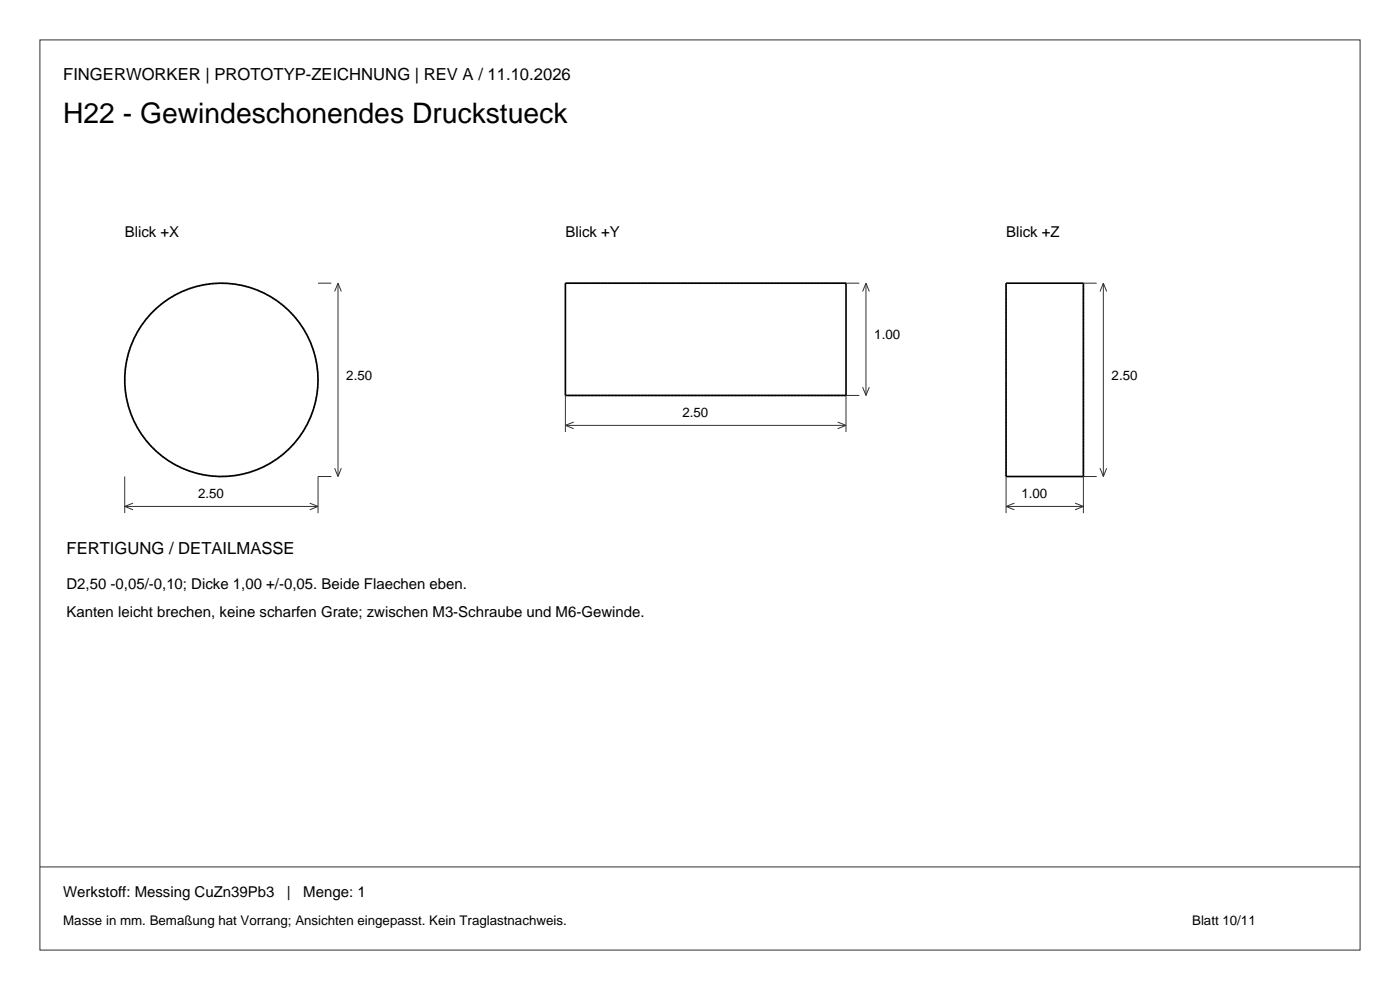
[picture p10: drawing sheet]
<svg xmlns="http://www.w3.org/2000/svg" width="297mm" height="210mm" viewBox="0 0 297 210" stroke-linecap="round" stroke-linejoin="round" font-family="sans-serif">
<defs><g id="words">
<text font-size="6" x="13.4" y="26.1">H22 - Gewindeschonendes Druckstueck</text>
<g font-size="3.5">
<text x="13.4" y="16.9">FINGERWORKER | PROTOTYP-ZEICHNUNG | REV A / 11.10.2026</text>
<text x="14.1" y="117.6">FERTIGUNG / DETAILMASSE</text>
</g>
<g font-size="3.2">
<text x="26.5" y="50.2">Blick +X</text>
<text x="119.9" y="50.2">Blick +Y</text>
<text x="213.4" y="50.2">Blick +Z</text>
<text x="14.1" y="125">D2,50 -0,05/-0,10; Dicke 1,00 +/-0,05. Beide Flaechen eben.</text>
<text x="14.1" y="131">Kanten leicht brechen, keine scharfen Grate; zwischen M3-Schraube und M6-Gewinde.</text>
<text x="13.4" y="190.2">Werkstoff: Messing CuZn39Pb3</text>
<text x="60.9" y="190.2">|</text>
<text x="64.3" y="190.2">Menge: 1</text>
</g>
<g font-size="2.8">
<text x="185.5" y="72">1.00</text>
<text x="73.5" y="80.6">2.50</text>
<text x="235.8" y="80.6">2.50</text>
<text x="144.8" y="88.5">2.50</text>
<text x="42" y="105.7">2.50</text>
<text x="216.7" y="105.7">1.00</text>
<text x="13.4" y="196.2">Masse in mm. Bemaßung hat Vorrang; Ansichten eingepasst. Kein Traglastnachweis.</text>
<text x="252.9" y="196.2">Blatt 10/11</text>
</g>
</g></defs>
<g fill="none" stroke="#26333b" stroke-width=".21">
<path d="M8.5 8.5h280v193h-280zM67.5 60.1h2.8M71.7 60.1v41M71.7 60.1l.7 1.7M71.7 60.1l-.7 1.7M179.5 60.1h2.8M183.7 60.1v23.8M183.7 60.1l.7 1.7M183.7 60.1l-.7 1.7M229.8 60.1h2.9M234.1 60.1v41M234.1 60.1l.7 1.7"/>
<path d="M234.1 60.1l-.7 1.7M71 99.3l.7 1.8M72.4 99.3l-.7 1.8M119.9 83.9v7.7M119.9 90.2h59.6M119.9 90.2l1.8 .7M121.7 89.5l-1.8 .7M177.7 89.5l1.8 .7M179.5 90.2l-1.8 .7M182.3 83.9h-2.8v7.7M183 82.1l.7 1.8M184.4 82.1l-.7 1.8"/>
<path d="M233.4 99.3l.7 1.8M234.8 99.3l-.7 1.8M26.5 101.1v7.7M26.5 107.4h41M26.5 107.4l1.7 .7M28.2 106.7l-1.7 .7M65.7 106.7l1.8 .7M67.5 107.4l-1.8 .7M70.3 101.1h-2.8v7.7M213.4 107.4h16.4M213.4 101.1v7.7M213.4 107.4l1.8 .7"/>
<path d="M215.2 106.7l-1.8 .7M228.1 106.7l1.7 .7M229.8 107.4l-1.7 .7M232.7 101.1h-2.9v7.7M8.5 183.9h280"/>
</g>
<path d="M179.5 60.1h-59.6M67.5 80.6a20.5 20.5 0 0 0-30.3-18 20.5 20.5 0 0 0-1.4 35.2 20.5 20.5 0 0 0 31.6-15.6l.1-1.6M179.5 83.9h-59.6M213.4 101.1v-41M229.8 101.1v-41" fill="none" stroke="#a0a0a0" stroke-width=".35" stroke-dasharray=".4 .4" stroke-linecap="butt"/>
<g fill="none" stroke="#000" stroke-width=".35">
<path d="M119.9 60.1h59.6v23.8h-59.6zM213.4 60.1h16.4v41h-16.4z"/>
<circle cx="47" cy="80.6" r="20.5"/>
</g>
<use href="#words"/>
</svg>
